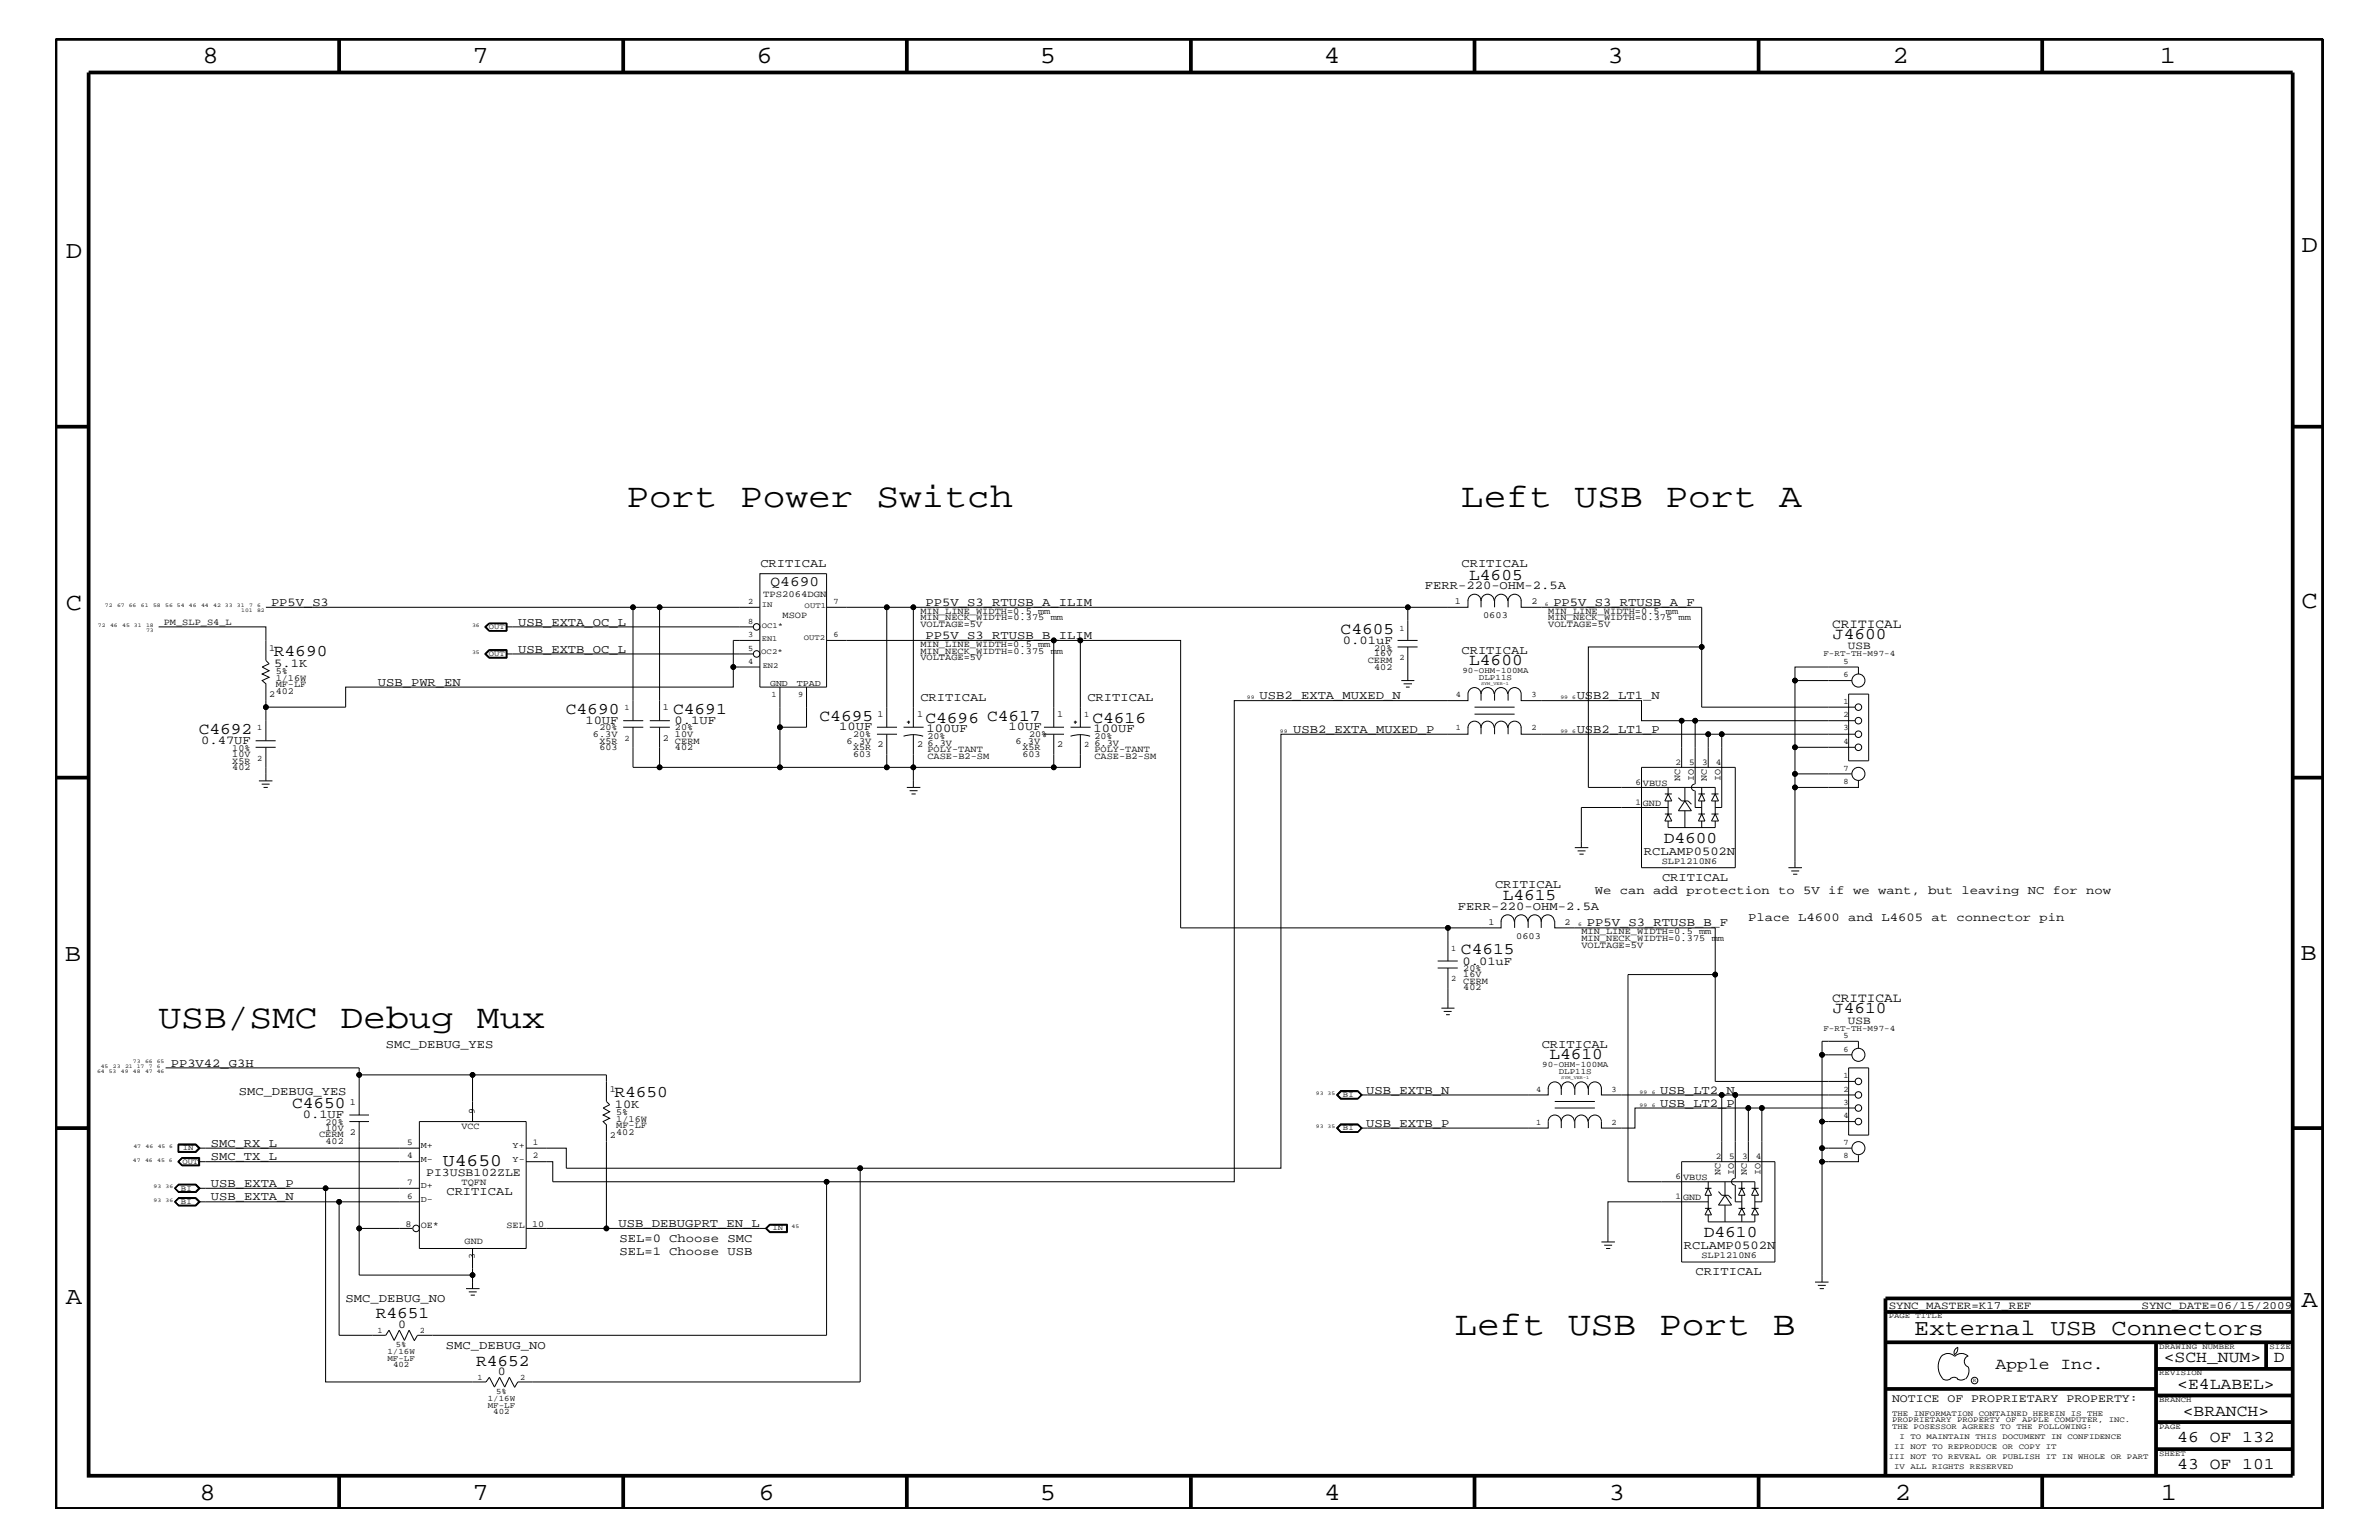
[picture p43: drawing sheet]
<svg xmlns="http://www.w3.org/2000/svg" width="432mm" height="279mm" viewBox="0 0 432 279" stroke-linecap="round" stroke-linejoin="round" font-family="sans-serif">
<defs><g id="words">
<g font-size="6.2">
<text x="113.7" y="92">Port Power Switch</text>
<text x="265.2" y="92">Left USB Port A</text>
<text x="28.8" y="186.5">USB/SMC Debug Mux</text>
<text x="264" y="242.3">Left USB Port B</text>
</g>
<g font-size="4.5">
<text x="36.7" y="11.5">8</text>
<text x="85.8" y="11.5">7</text>
<text x="137.3" y="11.5">6</text>
<text x="188.7" y="11.5">5</text>
<text x="240.3" y="11.5">4</text>
<text x="291.8" y="11.5">3</text>
<text x="343.5" y="11.5">2</text>
<text x="392" y="11.5">1</text>
<text x="11.9" y="46.8">D</text>
<text x="417.7" y="45.7">D</text>
<text x="11.9" y="110.6">C</text>
<text x="417.7" y="110.3">C</text>
<text x="11.8" y="174.3">B</text>
<text x="417.6" y="174.2">B</text>
<text x="11.9" y="236.7">A</text>
<text x="417.7" y="237.1">A</text>
<text x="36.2" y="272.1">8</text>
<text x="85.8" y="272.1">7</text>
<text x="137.7" y="272.1">6</text>
<text x="188.7" y="272.1">5</text>
<text x="240.4" y="272.1">4</text>
<text x="292" y="272.1">3</text>
<text x="343.9" y="272.1">2</text>
<text x="392.2" y="272.1">1</text>
</g>
<text font-size="4.1" x="347.4" y="242.3">External USB Connectors</text>
<text font-size="3.2" x="80.4" y="211.5">U4650</text>
<g font-size="3">
<text x="266.7" y="105.2">L4605</text>
<text x="49.7" y="119.1">R4690</text>
<text x="243.3" y="115">C4605</text>
<text x="332.7" y="115.9">J4600</text>
<text x="266.7" y="120.7">L4600</text>
<text x="102.7" y="129.6">C4690</text>
<text x="122.2" y="129.6">C4691</text>
<text x="148.8" y="130.8">C4695</text>
<text x="168" y="131.1">C4696 C4617</text>
<text x="198.3" y="131.1">C4616</text>
<text x="36.1" y="133.2">C4692</text>
<text x="302" y="153">D4600</text>
<text x="272.8" y="163.4">L4615</text>
<text x="265.2" y="173.2">C4615</text>
<text x="332.7" y="183.8">J4610</text>
<text x="281.2" y="192.2">L4610</text>
<text x="53" y="201">C4650</text>
<text x="111.5" y="199.1">R4650</text>
<text x="309.2" y="224.5">D4610</text>
<text x="68.2" y="239.2">R4651</text>
<text x="86.4" y="247.8">R4652</text>
<text x="362.2" y="248.4">Apple Inc.</text>
<text x="392.7" y="247.1">&lt;SCH_NUM&gt;</text>
<text x="395.2" y="252">&lt;E4LABEL&gt;</text>
<text x="412.7" y="247.1">D</text>
<text x="396.2" y="256.8">&lt;BRANCH&gt;</text>
<text x="395.2" y="261.6">46 OF 132</text>
<text x="395.2" y="266.6">43 OF 101</text>
</g>
<text font-size="2.6" x="139.9" y="106.4">Q4690</text>
<g font-size="2.4">
<text x="332.5" y="114">CRITICAL</text>
<text x="332.5" y="181.8">CRITICAL</text>
</g>
<g font-size="2.2">
<text x="138" y="102.9">CRITICAL</text>
<text x="258.6" y="106.9">FERR-220-OHM-2.5A</text>
<text x="265.3" y="102.9">CRITICAL</text>
<text x="49.2" y="109.9">PP5V_S3</text>
<text x="94.1" y="113.6">USB_EXTA_OC_L</text>
<text x="168" y="109.9">PP5V_S3_RTUSB_A_ILIM</text>
<text x="281.9" y="109.9">PP5V_S3_RTUSB_A_F</text>
<text x="94.1" y="118.4">USB_EXTB_OC_L</text>
<text x="168" y="115.9">PP5V_S3_RTUSB_B_ILIM</text>
<text x="243.8" y="116.8">0.01uF</text>
<text x="265.3" y="118.6">CRITICAL</text>
<text x="49.8" y="120.9">5.1K</text>
<text x="68.6" y="124.4">USB_PWR_EN</text>
<text x="106.3" y="131.3">10UF</text>
<text x="122.4" y="131.3">0.1UF</text>
<text x="167" y="127.1">CRITICAL</text>
<text x="197.4" y="127.1">CRITICAL</text>
<text x="228.6" y="126.9">USB2_EXTA_MUXED_N</text>
<text x="286.2" y="126.9">USB2_LT1_N</text>
<text x="36.5" y="135">0.47UF</text>
<text x="152.3" y="132.5">10UF</text>
<text x="168.1" y="132.8">100UF</text>
<text x="183" y="132.5">10UF</text>
<text x="198.5" y="132.8">100UF</text>
<text x="234.7" y="133">USB2_EXTA_MUXED_P</text>
<text x="286.2" y="133">USB2_LT1_P</text>
<text x="298.4" y="155.1">RCLAMP0502N</text>
<text x="271.4" y="161.1">CRITICAL</text>
<text x="301.7" y="159.9">CRITICAL</text>
<text x="264.6" y="165">FERR-220-OHM-2.5A</text>
<text x="289.5" y="162.2">We can add protection to 5V if we want, but leaving NC for now</text>
<text x="317.3" y="167.1">Place L4600 and L4605 at connector pin</text>
<text x="288" y="168.1">PP5V_S3_RTUSB_B_F</text>
<text x="265.4" y="175">0.01uF</text>
<text x="70" y="190.2">SMC_DEBUG_YES</text>
<text x="279.8" y="190.2">CRITICAL</text>
<text x="31" y="193.6">PP3V42_G3H</text>
<text x="43.3" y="198.7">SMC_DEBUG_YES</text>
<text x="54.9" y="202.9">0.1UF</text>
<text x="111.6" y="200.9">10K</text>
<text x="248" y="198.4">USB_EXTB_N</text>
<text x="301.3" y="200.9">USB_LT2_P</text>
<text x="301.3" y="198.4">USB_LT2_N</text>
<text x="38.3" y="208.1">SMC_RX_L</text>
<text x="248" y="204.4">USB_EXTB_P</text>
<text x="38.3" y="210.5">SMC_TX_L</text>
<text x="38.3" y="215.3">USB_EXTA_P</text>
<text x="38.3" y="217.8">USB_EXTA_N</text>
<text x="81" y="216.9">CRITICAL</text>
<text x="112.3" y="222.6">USB_DEBUGPRT_EN_L</text>
<text x="112.4" y="225.3">SEL=0 Choose SMC</text>
<text x="112.4" y="227.7">SEL=1 Choose USB</text>
<text x="305.6" y="226.6">RCLAMP0502N</text>
<text x="307.8" y="231.3">CRITICAL</text>
<text x="62.7" y="236.2">SMC_DEBUG_NO</text>
<text x="72.3" y="240.9">0</text>
<text x="80.9" y="244.7">SMC_DEBUG_NO</text>
<text x="90.4" y="249.5">0</text>
</g>
<g font-size="2.1">
<text x="77.3" y="213.3">PI3USB102ZLE</text>
<text x="343.4" y="254.4">NOTICE OF PROPRIETARY PROPERTY:</text>
</g>
<g font-size="2">
<text x="335.4" y="117.8">USB</text>
<text x="335.4" y="185.7">USB</text>
<text x="342.8" y="237.4">SYNC_MASTER=K17_REF</text>
<text x="388.7" y="237.4">SYNC_DATE=06/15/2009</text>
</g>
<g font-size="1.7">
<text x="29.7" y="113.3">PM_SLP_S4_L</text>
<text x="138.5" y="108.3">TPS2064DGN</text>
<text x="142" y="112">MSOP</text>
<text x="167" y="111.4">MIN_LINE_WIDTH=0.5 mm</text>
<text x="167" y="112.6">MIN_NECK_WIDTH=0.375 mm</text>
<text x="167" y="113.7">VOLTAGE=5V</text>
<text x="264.1" y="109.5">1</text>
<text x="269.2" y="112">0603</text>
<text x="278" y="109.5">2</text>
<text x="281" y="112.6">MIN_NECK_WIDTH=0.375 mm</text>
<text x="281" y="111.4">MIN_LINE_WIDTH=0.5 mm</text>
<text x="281" y="113.7">VOLTAGE=5V</text>
<text x="48.9" y="118.1">1</text>
<text x="167" y="117.4">MIN_LINE_WIDTH=0.5 mm</text>
<text x="167" y="118.6">MIN_NECK_WIDTH=0.375 mm</text>
<text x="167" y="119.8">VOLTAGE=5V</text>
<text x="249.4" y="119.1">16V</text>
<text x="249.4" y="118.1">20%</text>
<text x="50" y="125.9">402</text>
<text x="50" y="123.5">1/16W</text>
<text x="50" y="124.7">MF-LF</text>
<text x="50" y="122.3">5%</text>
<text x="248.2" y="120.3">CERM</text>
<text x="249.4" y="121.5">402</text>
<text x="48.9" y="126.5">2</text>
<text x="120.3" y="128.9">1</text>
<text x="159.3" y="130.2">1</text>
<text x="166.5" y="130.2">1</text>
<text x="191.9" y="130.2">1</text>
<text x="42.2" y="136.2">10%</text>
<text x="42.2" y="137.3">10V</text>
<text x="107.6" y="133.6">6.3V</text>
<text x="108.8" y="136.1">603</text>
<text x="108.8" y="134.9">X5R</text>
<text x="108.8" y="132.5">20%</text>
<text x="120.3" y="134.4">2</text>
<text x="122.5" y="136.1">402</text>
<text x="122.5" y="134.9">CERM</text>
<text x="122.5" y="133.6">10V</text>
<text x="122.5" y="132.5">20%</text>
<text x="153.7" y="134.9">6.3V</text>
<text x="154.9" y="133.8">20%</text>
<text x="154.9" y="137.3">603</text>
<text x="154.9" y="136.1">X5R</text>
<text x="159.3" y="135.6">2</text>
<text x="166.5" y="135.6">2</text>
<text x="168.3" y="137.7">CASE-B2-SM</text>
<text x="168.3" y="136.4">POLY-TANT</text>
<text x="168.3" y="134.1">20%</text>
<text x="168.3" y="135.3">6.3V</text>
<text x="184.3" y="134.9">6.3V</text>
<text x="185.6" y="136.1">X5R</text>
<text x="185.6" y="137.3">603</text>
<text x="186.8" y="133.8">20%</text>
<text x="191.9" y="135.6">2</text>
<text x="198.6" y="136.4">POLY-TANT</text>
<text x="198.6" y="137.7">CASE-B2-SM</text>
<text x="198.6" y="135.3">6.3V</text>
<text x="198.6" y="134.1">20%</text>
<text x="42.2" y="139.7">402</text>
<text x="42.2" y="138.5">X5R</text>
<text x="298.2" y="142.6">VBUS</text>
<text x="305" y="141.7" transform="rotate(-90 305 141.7)">NC</text>
<text x="307.4" y="141.7" transform="rotate(-90 307.4 141.7)">IO</text>
<text x="309.8" y="141.7" transform="rotate(-90 309.8 141.7)">NC</text>
<text x="312.3" y="141.7" transform="rotate(-90 312.3 141.7)">IO</text>
<text x="298.2" y="146.2">GND</text>
<text x="301.6" y="156.7">SLP1210N6</text>
<text x="270.2" y="167.8">1</text>
<text x="284" y="167.8">2</text>
<text x="275.2" y="170.3">0603</text>
<text x="287" y="172">VOLTAGE=5V</text>
<text x="287" y="169.5">MIN_LINE_WIDTH=0.5 mm</text>
<text x="287" y="170.7">MIN_NECK_WIDTH=0.375 mm</text>
<text x="265.6" y="179.7">402</text>
<text x="265.6" y="178.5">CERM</text>
<text x="265.6" y="177.3">16V</text>
<text x="265.6" y="176.2">20%</text>
<text x="63.5" y="200.4">1</text>
<text x="86.2" y="202.1" transform="rotate(-90 86.2 202.1)">9</text>
<text x="110.7" y="198.1">1</text>
<text x="111.8" y="202.3">5%</text>
<text x="111.8" y="203.5">1/16W</text>
<text x="57.9" y="206.4">CERM 2</text>
<text x="59.1" y="207.6">402</text>
<text x="59.1" y="205.2">10V</text>
<text x="59.1" y="204.1">20%</text>
<text x="83.7" y="204.9">VCC</text>
<text x="110.7" y="206.5">2</text>
<text x="111.8" y="204.7">MF-LF</text>
<text x="111.8" y="205.9">402</text>
<text x="83.8" y="214.9">TQFN</text>
<text x="305.5" y="214.2">VBUS</text>
<text x="312.3" y="213.2" transform="rotate(-90 312.3 213.2)">NC</text>
<text x="314.7" y="213.2" transform="rotate(-90 314.7 213.2)">IO</text>
<text x="317.1" y="213.2" transform="rotate(-90 317.1 213.2)">NC</text>
<text x="319.5" y="213.2" transform="rotate(-90 319.5 213.2)">IO</text>
<text x="305.5" y="217.8">GND</text>
<text x="73.6" y="222.6">8</text>
<text x="76.4" y="222.9">OE*</text>
<text x="84.3" y="225.7">GND</text>
<text x="91.9" y="222.9">SEL</text>
<text x="96.6" y="222.5">10</text>
<text x="86.2" y="228.5" transform="rotate(-90 86.2 228.5)">3</text>
<text x="308.8" y="228.3">SLP1210N6</text>
</g>
<g font-size="1.6">
<text x="139.8" y="124.4">GND</text>
<text x="144.6" y="124.4">TPAD</text>
<text x="296.8" y="142.4">6</text>
<text x="304.1" y="138.8">2</text>
<text x="306.6" y="138.8">5</text>
<text x="308.9" y="138.8">3</text>
<text x="311.4" y="138.8">4</text>
<text x="296.8" y="146.1">1</text>
<text x="73.9" y="207.7">5</text>
<text x="76.4" y="208.3">M+</text>
<text x="93" y="208.3">Y+</text>
<text x="96.7" y="207.7">1</text>
<text x="73.9" y="215">7</text>
<text x="73.9" y="210.2">4</text>
<text x="76.4" y="215.6">D+</text>
<text x="76.4" y="210.8">M-</text>
<text x="93" y="210.8">Y-</text>
<text x="96.7" y="210.2">2</text>
<text x="304.1" y="213.9">6</text>
<text x="311.4" y="210.3">2</text>
<text x="313.9" y="210.3">5</text>
<text x="316.2" y="210.3">3</text>
<text x="318.7" y="210.3">4</text>
<text x="73.9" y="217.5">6</text>
<text x="76.4" y="218">D-</text>
<text x="304.1" y="217.5">1</text>
</g>
<g font-size="1.5">
<text x="135.8" y="109.5">2</text>
<text x="135.8" y="113.1">8</text>
<text x="151.3" y="109.5">7</text>
<text x="135.8" y="115.6">3</text>
<text x="135.8" y="118.1">5</text>
<text x="151.3" y="115.6">6</text>
<text x="254" y="114.4">1</text>
<text x="254" y="119.8">2</text>
<text x="331" y="119.1">F-RT-TH-M97-4</text>
<text x="135.8" y="120.4">4</text>
<text x="265.4" y="122">90-OHM-100MA</text>
<text x="268.4" y="123.4">DLP11S</text>
<text x="334.6" y="120.4">5</text>
<text x="334.6" y="122.9">6</text>
<text x="113.4" y="128.9">1</text>
<text x="140" y="126.5">1</text>
<text x="144.9" y="126.5">9</text>
<text x="196.8" y="130.2">1</text>
<text x="264.2" y="126.5">4</text>
<text x="278" y="126.5">3</text>
<text x="334.6" y="127.7">1</text>
<text x="334.6" y="130.2">2</text>
<text x="46.7" y="132.5">1</text>
<text x="113.4" y="134.4">2</text>
<text x="196.8" y="135.6">2</text>
<text x="264.2" y="132.5">1</text>
<text x="278" y="132.5">2</text>
<text x="334.6" y="132.5">3</text>
<text x="334.6" y="135">4</text>
<text x="46.7" y="138">2</text>
<text x="334.6" y="139.8">7</text>
<text x="334.6" y="142.3">8</text>
<text x="263.4" y="172.6">1</text>
<text x="263.4" y="178">2</text>
<text x="331" y="187">F-RT-TH-M97-4</text>
<text x="334.6" y="188.3">5</text>
<text x="334.6" y="190.8">6</text>
<text x="279.9" y="193.6">90-OHM-100MA</text>
<text x="282.9" y="194.8">DLP11S</text>
<text x="334.6" y="195.6">1</text>
<text x="278.8" y="198.1">4</text>
<text x="292.5" y="198.1">3</text>
<text x="334.6" y="198.1">2</text>
<text x="334.6" y="200.4">3</text>
<text x="334.6" y="202.9">4</text>
<text x="278.8" y="204.1">1</text>
<text x="292.5" y="204.1">2</text>
<text x="334.6" y="207.7">7</text>
<text x="334.6" y="210.2">8</text>
<text x="68.5" y="241.9">1</text>
<text x="70.3" y="245.6">1/16W</text>
<text x="71.8" y="244.5">5%</text>
<text x="76.2" y="241.9">2</text>
<text x="70.3" y="246.9">MF-LF</text>
<text x="71.3" y="248.1">402</text>
<text x="86.7" y="250.4">1</text>
<text x="94.4" y="250.4">2</text>
<text x="88.5" y="254.2">1/16W</text>
<text x="88.5" y="255.4">MF-LF</text>
<text x="89.5" y="256.6">402</text>
<text x="90" y="252.9">5%</text>
</g>
<g font-size="1.4">
<text x="138.3" y="114">OC1*</text>
<text x="138.3" y="110.2">IN</text>
<text x="146" y="110.3">OUT1</text>
<text x="88.7" y="119">OUT</text>
<text x="88.7" y="114.2">OUT</text>
<text x="138.2" y="118.7">OC2*</text>
<text x="138.3" y="116.4">EN1</text>
<text x="145.9" y="116.2">OUT2</text>
<text x="138.4" y="121.2">EN2</text>
<text x="243.8" y="199">BI</text>
<text x="33.2" y="208.7">IN</text>
<text x="243.8" y="205.1">BI</text>
<text x="33.1" y="211.1">OUT</text>
<text x="32.9" y="218.4">BI</text>
<text x="32.9" y="216">BI</text>
<text x="140.2" y="223.2">IN</text>
<text x="342.8" y="239.2">PAGE TITLE</text>
<text x="391.9" y="244.7">DRAWING NUMBER</text>
<text x="411.9" y="244.7">SIZE</text>
<text x="391.9" y="249.5">REVISION</text>
<text x="343.4" y="256.8">THE INFORMATION CONTAINED HEREIN IS THE</text>
<text x="391.9" y="254.4">BRANCH</text>
<text x="343.4" y="259.3">THE POSESSOR AGREES TO THE FOLLOWING:</text>
<text x="343.4" y="258">PROPRIETARY PROPERTY OF APPLE COMPUTER, INC.</text>
<text x="343.8" y="262.9">II NOT TO REPRODUCE OR COPY IT</text>
<text x="344.8" y="261.1">I TO MAINTAIN THIS DOCUMENT IN CONFIDENCE</text>
<text x="391.9" y="259.3">PAGE</text>
<text x="342.8" y="264.7">III NOT TO REVEAL OR PUBLISH IT IN WHOLE OR PART</text>
<text x="343.8" y="266.6">IV ALL RIGHTS RESERVED</text>
<text x="391.9" y="264.1">SHEET</text>
</g>
<g font-size="1">
<text x="17.8" y="113.7">72</text>
<text x="19.1" y="110.2">72</text>
<text x="20" y="113.7">46</text>
<text x="21.3" y="110.2">67 66</text>
<text x="22.2" y="113.7">45 31</text>
<text x="25.6" y="110.2">61</text>
<text x="26.5" y="113.7">18</text>
<text x="27.8" y="110.2">58</text>
<text x="30" y="110.2">56 54</text>
<text x="34.3" y="110.2">46</text>
<text x="36.5" y="110.2">44</text>
<text x="38.7" y="110.2">42 33</text>
<text x="43" y="110.2">31</text>
<text x="43.8" y="111">101</text>
<text x="45.2" y="110.2">7</text>
<text x="46.7" y="111">82</text>
<text x="46.7" y="110.2">6</text>
<text x="85.7" y="113.7">36</text>
<text x="280.4" y="109.9">6</text>
<text x="26.5" y="114.7">73</text>
<text x="85.7" y="118.6">35</text>
<text x="226.3" y="126.9">99</text>
<text x="283.2" y="126.9">99 6</text>
<text x="232.3" y="133">99</text>
<text x="283.2" y="133">99 6</text>
<text x="286.4" y="168.1">6</text>
<text x="17.6" y="194.7">64 53</text>
<text x="18.3" y="193.7">45</text>
<text x="20.5" y="193.7">23</text>
<text x="21.9" y="194.7">49</text>
<text x="22.7" y="193.7">21 17</text>
<text x="24.1" y="194.7">48</text>
<text x="24.1" y="192.9">73</text>
<text x="26.3" y="194.7">47 46</text>
<text x="26.3" y="192.9">66 65</text>
<text x="27" y="193.7">7</text>
<text x="28.4" y="193.7">6</text>
<text x="238.8" y="198.7">93 35</text>
<text x="297.6" y="200.9">99</text>
<text x="297.6" y="198.4">99</text>
<text x="299.8" y="200.9">6</text>
<text x="299.8" y="198.4">6</text>
<text x="24.2" y="208.3">47</text>
<text x="26.4" y="208.3">46</text>
<text x="28.6" y="208.3">45 6</text>
<text x="238.8" y="204.7">93 35</text>
<text x="24.1" y="210.8">47</text>
<text x="26.3" y="210.8">46</text>
<text x="27.9" y="215.6">93</text>
<text x="28.5" y="210.8">45 6</text>
<text x="30.1" y="215.6">36</text>
<text x="27.9" y="218">93</text>
<text x="30.1" y="218">36</text>
<text x="143.7" y="222.9">45</text>
<text x="358.1" y="250.7">R</text>
</g>
<g font-size=".8">
<text x="268.8" y="124.2">SYM_VER-1</text>
<text x="283.4" y="195.7">SYM_VER-1</text>
</g>
</g></defs>
<g fill="none" stroke="#000" stroke-width=".18">
<path d="M28.8 113.7h19.5v6.1l.6 .6-1.3 .6 1.3 .7-1.3 .6 1.3 .6-1.3 .6 .7 .6v10.3M48.3 110.2h66.6M88 113.7l.7-.6h3.3v1.4h-3.3zM88.7 117.9h3.3v1.5h-3.3l-.7-.8zM88.8 118.1h3.1v1.1h-3.1l-.6-.6zM88.8 117.9l-.7 .7 .7 .7M88.8 114.4h3.1M88.8 113.1l-.7 .6 .7 .8M88.8 113.1l-.7 .6 .7 .7M88.8 113.1h3.1M88.8 113.1l-.6 .6 .6 .7M91.9 113.1v1.3"/>
<path d="M91.9 118.6h44.8M91.9 113.7h44.8M91.9 117.9v1.4h-3.1M91.9 113.1v1.4M91.9 118h-3.1l-.7 .6 .7 .7M119.7 110.2h-4.8v20.6M119.7 110.2v20.6M119.7 110.2h18.2M137.9 104.1h12.1v20.6h-12.1zM137.9 116.2h-4.8v8.5h-70.4v3.6h-14.4M150 116.2h41.3v15.7M150 110.2h11"/>
<path d="M161 110.2h4.8v21.7M161 110.2v21.7M165.8 110.2h89.7M191.3 116.2h4.8v15.7M196.1 116.2h18.2v52.1h48.5M253.7 117.4h3.6M253.7 116.2h3.6M255.5 117.4v6.1M266.4 108.9v1.3h-10.9v6M266.4 109a1.19 1.19 0 0 1 1.2-1.2 1.19 1.19 0 0 1 1.2 1.2 1.19 1.19 0 0 1 1.2-1.2 1.19 1.19 0 0 1 1.2 1.2M268.8 108.9v1.3M271.3 109a1.19 1.19 0 0 1 1.2-1.2 1.19 1.19 0 0 1 1.1 1.2"/>
<path d="M271.3 108.9v1.3M273.7 109a1.19 1.19 0 0 1 1.2-1.2 1.19 1.19 0 0 1 1.2 1.2M273.7 108.9v1.3M276.1 108.9v1.3h32.8v7.2M46.4 135.6h3.6M46.4 134.4h3.6M48.3 135.6v6.1M113.1 131.9h3.7M113.1 130.8h3.7M114.9 131.9v7.3h4.8M117.9 131.9h3.7M117.9 130.8h3.7"/>
<path d="M133.1 121h4.8M141.6 124.7v14.5h-21.9v-7.3M141.6 139.2h19.4M146.4 124.7v7.2h-4.8M159.2 131.9h3.6M159.2 133.2h3.6M161 133.2v6h4.8v-6M164 133.6a5.8 5.8 0 0 1 3.6 0M164 131.9h3.6M164.6 131h.6M164.9 130.8v.5M189.5 131.9h3.6"/>
<path d="M189.5 133.2h3.6M191.3 133.2v6h-25.5v3.7M194.3 133.6a5.8 5.8 0 0 1 3.6 0M194.3 131.9h3.7M194.9 131h.6M195.2 130.8v.5M196.1 133.2v6h-4.8M254.3 123.5h2.4M254.8 124.1h1.5M255.2 124.7h.7M266.4 131.9v1.3h-33.9v78.7h-76.4M266.4 132a1.19 1.19 0 0 1 1.2-1.2 1.19 1.19 0 0 1 1.2 1.2 1.19 1.19 0 0 1 1.2-1.2 1.19 1.19 0 0 1 1.2 1.2"/>
<path d="M267.6 128.3h7.3M267.6 129.6h7.3M268.8 125.9a1.19 1.19 0 0 0-1.2-1.2 1.19 1.19 0 0 0-1.2 1.2v1.2h-42.4v87.3h-74M268.8 125.9a1.19 1.19 0 0 1 1.2-1.2 1.19 1.19 0 0 1 1.2 1.2M268.8 125.9v1.2M268.8 131.9v1.3M271.3 132a1.19 1.19 0 0 1 1.2-1.2 1.19 1.19 0 0 1 1.1 1.2M271.3 131.9v1.3M273.6 125.9a1.19 1.19 0 0 0-1.1-1.2 1.19 1.19 0 0 0-1.2 1.2v1.2M273.7 127.1v-1.2a1.19 1.19 0 0 1 1.2-1.2 1.19 1.19 0 0 1 1.2 1.2v1.2h21.8v3.7h7.3v8.4M273.7 132a1.19 1.19 0 0 1 1.2-1.2 1.19 1.19 0 0 1 1.2 1.2M273.7 131.9v1.3"/>
<path d="M276.1 131.9v1.3h33.9M297.9 139.2h17.1v18.2h-17.1zM305.2 130.8h2.5M312.5 133.2h-2.5v6M325.8 123.5v12.1M335.5 125.9h3.7v12.1h-3.7zM336.7 135.6h-10.9v4.8h10.3M336.7 133.2h-24.2v13.3h-1.2M336.7 130.8h-29v11.5M336.7 128.3h-27.8v-10.9h-20.6v25.5h23M337.3 122.3v-1.3h-11.5v2.5h10.3M47 141.7h2.4"/>
<path d="M47.5 142.3h1.4M47.8 142.9h.8M164.6 142.9h2.4M165.1 143.5h1.4M165.4 144h.8M285.8 153.8h2.5M286.3 154.4h1.5M286.7 155h.7M302.2 144h1.2M302.2 147.7h1.2M302.8 147.7l.6 1.3h-1.2zM302.8 142.9v1.1l.6 1.3h-1.2l.6-1.3"/>
<path d="M302.8 149v1.1h8.5v-1.1M302.8 145.3v2.4M302.8 146.5h-15.8v7.3M304.6 144.7l.6 .6h1.2l.6 .6M305.8 145.3l1.2 1.8h-2.4zM305.8 142.9v2.4M305.8 147.1v3M307.6 142.3a.59 .59 0 0 0-.6 .6 .59 .59 0 0 0 .6 .6M307.7 143.5v3h1.2M308.3 144h1.2M308.3 147.7h1.2M308.9 147.7l.6 1.3h-1.2z"/>
<path d="M308.9 144l.6 1.3h-1.2zM308.9 142.9v1.1M308.9 145.3v2.4M308.9 149v1.1M310.6 144h1.3M310.6 147.7h1.3M311.3 142.9h.1M311.3 144l.6 1.3h-1.3zM311.3 142.9v1.1M311.3 145.3v2.4M311.3 147.7l.6 1.3h-1.3zM324.6 157.4h2.5"/>
<path d="M325.1 158h1.5M325.5 158.6h.7M325.8 140.4v2.5M337.3 141.7v1.2h-11.5v14.5M260.9 175.6h3.7M260.9 174.4h3.7M262.8 175.6v7.3M272.5 167.1v1.2h-9.7v6.1M272.5 167.2a1.19 1.19 0 0 1 1.1-1.2 1.19 1.19 0 0 1 1.2 1.2M274.9 167.2a1.19 1.19 0 0 1 1.2-1.2 1.19 1.19 0 0 1 1.2 1.2M274.9 167.1v1.2M277.4 167.2a1.19 1.19 0 0 1 1.2-1.2 1.19 1.19 0 0 1 1.1 1.2 1.19 1.19 0 0 1 1.2-1.2 1.19 1.19 0 0 1 1.2 1.2"/>
<path d="M277.4 167.1v1.2M279.7 167.1v1.2M282.2 167.1v1.2h29.1v27.9h25.4M311.3 176.8h-15.8v37.6h23M30.1 193.7h35.1v1.3M85.8 195h-20.6v7.3M242.6 198.7l.7-.8h3.2l.7 .8-.7 .7h-3.2zM243.3 198h3.2l.6 .7-.6 .6h-3.2l-.6-.6zM243.4 198.1h3.1l.6 .6-.6 .5h-3.1l-.6-.5zM246.5 197.9h-3.2l-.6 .8 .6 .6h3.2M246.5 197.9l.6 .8-.6 .6M261.6 182.9h2.4"/>
<path d="M262 183.5h1.5M262.5 184.1h.6M281 197.4v1.3h-33.9M281 197.5a1.19 1.19 0 0 1 1.2-1.2 1.19 1.19 0 0 1 1.2 1.2 1.19 1.19 0 0 1 1.2-1.2 1.19 1.19 0 0 1 1.2 1.2M282.2 199.8h7.3M283.4 197.4v1.3M285.8 197.5a1.19 1.19 0 0 1 1.2-1.2 1.19 1.19 0 0 1 1.2 1.2M285.8 197.4v1.3M288.3 197.5a1.19 1.19 0 0 1 1.2-1.2 1.19 1.19 0 0 1 1.2 1.2M288.3 197.4v1.3M290.7 197.4v1.3h21.8M315 198.7h-2.5v12.1"/>
<path d="M335.5 193.7h3.7v12.2h-3.7zM336.1 191.4h-5.4v12.1h6M336.7 198.7h-21.7v15.1M337.3 190.2v-1.3h-6.6v2.5M31.8 215.6l.6-.7h3.2l.6 .7-.6 .8M31.8 215.6l.6 .8h3.2M32.3 207.5h3.3l.7 .8-.7 .8h-3.3zM32.3 207.6h3.3l.6 .7-.6 .8M32.4 217.5h3.1l.6 .5-.6 .6h-3.1l-.6-.6zM32.4 217.4h3.1l.7 .6-.7 .7h-3.1l-.6-.7zM32.4 217.4h3.2l.6 .6-.6 .7h-3.2l-.6-.7zM32.4 217.3h3.2l.7 .7-.7 .8h-3.2l-.7-.8z"/>
<path d="M32.4 215h3.1l.6 .6-.6 .6h-3.1l-.6-.6zM32.4 214.9h3.1l.7 .7-.7 .7h-3.1l-.6-.7zM32.4 214.8h3.2l.7 .8-.7 .8h-3.2l-.7-.8zM32.4 210.8l.7-.6h3v1.2h-3zM32.4 207.7h3.1l.7 .6-.7 .7h-3.1zM33 210h3.2v1.5h-3.2l-.7-.7zM33 210.1h3.2v1.3h-3.2M33 210.1l-.7 .7 .7 .6M33 210.1l-.6 .7 .6 .6M35.5 207.7l.6 .6M36.1 218h25.5M36.1 215.6h23"/>
<path d="M36.1 208.3l-.6 .6h-3.1M36.1 208.3h40M36.1 210.8h40M63.4 203.5h3.6M63.4 202.3h3.6M65.2 203.5v19.4M76.1 215.6h-17v35.1h29.1l.6-.8 .9 1.8 1-1.8 .9 1.8 .9-1.8 .9 1.8M76.1 218h-14.5v24.3h8.4l.6-1 .9 1.9 1-1.9 .9 1.9 .9-1.9 .9 1.9M76.1 203.5h19.4v23h-19.4zM85.8 203.5v-8.5h24.3v4.8l.6 .6-1.2 .6 1.2 .7-1.2 .6 1.2 .6-1.2 .6 .6 .6v18.8h29M95.5 208.3h7.3v3.6h53.3v38.8h-62.1l-.6 1M95.5 210.8h4.8v3.6h49.7v27.9h-74.2l-.6 1"/>
<path d="M242.6 204.7l.7-.8h3.2l.7 .8-.7 .7h-3.2zM242.7 204.7l.6-.7h3.2l.6 .7-.6 .7h-3.2zM246.5 204.1h-3.1l-.6 .6 .6 .6h3.1M246.5 204.1h-3.2l-.6 .6 .6 .6h3.2M246.5 204.1l.6 .6-.6 .6M282.2 201h7.3M283.4 203.5a1.19 1.19 0 0 0-1.2-1.2 1.19 1.19 0 0 0-1.2 1.2v1.2h-33.9M283.4 203.5a1.19 1.19 0 0 1 1.2-1.2 1.19 1.19 0 0 1 1.2 1.2M283.4 203.5v1.2M288.2 203.5a1.19 1.19 0 0 0-1.2-1.2 1.19 1.19 0 0 0-1.2 1.2v1.2M288.3 204.7v-1.2a1.19 1.19 0 0 1 1.2-1.2 1.19 1.19 0 0 1 1.2 1.2v1.2h6.1v-3.7h20.5v9.8M305.2 210.8h17v18.2h-17z"/>
<path d="M309.5 215.6h1.1M309.5 219.2h1.1M310 219.2l.6 1.2h-1.1zM310 214.4v1.2l.6 1.3h-1.1l.5-1.3M310 218h-18.2v7.3M310 216.9v2.3M311.9 216.2l.6 .7h1.2l.6 .6M313.1 216.9l1.2 1.7h-2.4zM313.1 214.4v2.5M313.1 218.6v3.1M314.9 213.8a.59 .59 0 0 0-.6 .6 .59 .59 0 0 0 .6 .6M315 215v3h1.1"/>
<path d="M315.6 215.6h1.1M315.6 219.2h1.1M316.1 219.2l.6 1.2h-1.1zM316.1 215.6l.6 1.3h-1.1zM316.1 214.4v1.2M316.1 216.9v2.3M317.3 201h2.5M317.9 215.6h1.3M317.9 219.2h1.3M318.5 214.4h.1M318.5 215.6l.7 1.3h-1.3zM318.5 214.4v1.2"/>
<path d="M318.5 216.9v2.3M318.5 219.2l.7 1.2h-1.3zM330.7 203.5v4.8M336.1 208.3h-5.4v2.5M336.7 201h-16.9v17h-1.3M337.3 209.6v1.2h-6.6v21.8M74.8 222.9h-9.6v8.4h20.6M84.6 233.8h2.4M85.1 234.4h1.4M85.4 235h.8M85.8 226.5v7.3M95.5 222.9h14.6"/>
<path d="M138.9 222.9l.8-.8h3.2v1.5h-3.2zM139.1 222.9l.7-.6h2.9v1.2h-2.9zM139.1 222.9l.6 .6M139.7 222.2l-.7 .7 .7 .6M139.7 222.2h3.1v1.3h-3.1M139.7 222.2l-.6 .7M290.7 225.3h2.4M291.2 225.9h1.4M291.5 226.5h.8M310 220.4v1.3h8.5v-1.3M316.1 220.4v1.3M329.4 232.6h2.5"/>
<path d="M329.9 233.2h1.5M330.3 233.8h.7M352.3 246.1a1.69 1.69 0 0 1 2.5 0 1.72 1.72 0 0 1 2.4 0M352.4 246a3.2 3.2 0 0 0 .4 4.3l.8 .1 .4-.2M354 250.2l.7-.3 .7 .3M355.2 250.2l.7 .2 .7-.2M355.3 244.4v.3a1.18 1.18 0 0 1-.6 1.1M355.4 244.4a.99 .99 0 0 0-.6 1.4M357.2 246a1.04 1.04 0 0 0-.7 1 1.04 1.04 0 0 0 .7 1M357.3 248l.1 .7a2.11 2.11 0 0 1-.6 1.5"/>
<circle cx="114.9" cy="110.2" r=".42"/>
<circle cx="119.7" cy="110.2" r=".42"/>
<circle cx="137.3" cy="118.6" r=".59"/>
<circle cx="137.3" cy="113.7" r=".59"/>
<circle cx="161" cy="110.2" r=".42"/>
<circle cx="165.8" cy="110.2" r=".42"/>
<circle cx="191.3" cy="116.2" r=".42"/>
<circle cx="196.1" cy="116.2" r=".42"/>
<circle cx="255.5" cy="110.2" r=".42"/>
<circle cx="308.9" cy="117.4" r=".42"/>
<circle cx="48.3" cy="128.3" r=".42"/>
<circle cx="119.7" cy="139.2" r=".42"/>
<circle cx="133.1" cy="121" r=".42"/>
<circle cx="141.6" cy="139.2" r=".42"/>
<circle cx="141.6" cy="131.9" r=".42"/>
<circle cx="161" cy="139.2" r=".42"/>
<circle cx="165.8" cy="139.2" r=".42"/>
<circle cx="191.3" cy="139.2" r=".42"/>
<circle cx="305.2" cy="130.8" r=".42"/>
<circle cx="307.7" cy="130.8" r=".42"/>
<circle cx="310" cy="133.2" r=".42"/>
<circle cx="312.5" cy="133.2" r=".42"/>
<circle cx="325.8" cy="135.6" r=".42"/>
<circle cx="325.8" cy="123.5" r=".42"/>
<circle cx="337.3" cy="123.5" r="1.19"/>
<circle cx="337.3" cy="135.6" r=".59"/>
<circle cx="337.3" cy="128.3" r=".59"/>
<circle cx="337.3" cy="130.8" r=".59"/>
<circle cx="337.3" cy="133.2" r=".59"/>
<circle cx="325.8" cy="142.9" r=".42"/>
<circle cx="325.8" cy="140.4" r=".42"/>
<circle cx="337.3" cy="140.4" r="1.19"/>
<circle cx="262.8" cy="168.3" r=".42"/>
<circle cx="311.3" cy="176.8" r=".42"/>
<circle cx="65.2" cy="195" r=".42"/>
<circle cx="85.8" cy="195" r=".42"/>
<circle cx="312.5" cy="198.7" r=".42"/>
<circle cx="315" cy="198.7" r=".42"/>
<circle cx="330.7" cy="191.4" r=".42"/>
<circle cx="337.3" cy="191.4" r="1.19"/>
<circle cx="337.3" cy="198.7" r=".59"/>
<circle cx="337.3" cy="196.2" r=".59"/>
<circle cx="59.1" cy="215.6" r=".42"/>
<circle cx="61.6" cy="218" r=".42"/>
<circle cx="150" cy="214.4" r=".42"/>
<circle cx="156.1" cy="211.9" r=".42"/>
<circle cx="317.3" cy="201" r=".42"/>
<circle cx="319.8" cy="201" r=".42"/>
<circle cx="330.7" cy="210.8" r=".42"/>
<circle cx="330.7" cy="208.3" r=".42"/>
<circle cx="330.7" cy="203.5" r=".42"/>
<circle cx="337.3" cy="208.3" r="1.19"/>
<circle cx="337.3" cy="203.5" r=".59"/>
<circle cx="337.3" cy="201" r=".59"/>
<circle cx="65.2" cy="222.9" r=".42"/>
<circle cx="75.5" cy="222.9" r=".59"/>
<circle cx="85.8" cy="231.3" r=".42"/>
<circle cx="110.1" cy="222.9" r=".42"/>
<circle cx="358.4" cy="250.5" r=".59"/>
</g>
<g fill="none" stroke="#000" stroke-width=".68" stroke-linecap="butt">
<path d="M10.1 7.1h411.5v266.7h-411.5zM16.1 13.2h400v254.5h-400zM61.6 7.1v6.1M113.1 7.1v6.1M164.6 7.1v6.1M216.2 7.1v6.1M267.6 7.1v6.1M319.2 7.1v6.1M370.7 7.1v6.1M10.1 77.4h6M416.1 77.4h5.5M10.1 141.1h6"/>
<path d="M416.1 141.1h5.5M10.1 204.7h6M416.1 204.7h5.5M342.2 238h73.9M416.1 235.6h-73.9v32.1M342.2 243.5h73.9M342.2 252h49.1M391.3 243.5v24.2M391.3 258h24.8M391.3 253.2h24.8M391.3 248.4h24.8M411.3 243.5v4.9"/>
<path d="M61.6 267.7v6.1M113.1 267.7v6.1M164.6 267.7v6.1M216.2 268v5.8M267.6 267.7v6.1M319.2 267.7v6.1M370.7 267.7v6.1M391.3 262.9h24.8"/>
</g>
<g fill="#000">
<circle cx="114.9" cy="110.2" r=".42"/>
<circle cx="119.7" cy="110.2" r=".42"/>
<circle cx="161" cy="110.2" r=".42"/>
<circle cx="165.8" cy="110.2" r=".42"/>
<circle cx="191.3" cy="116.2" r=".42"/>
<circle cx="196.1" cy="116.2" r=".42"/>
<circle cx="255.5" cy="110.2" r=".42"/>
<circle cx="308.9" cy="117.4" r=".42"/>
<circle cx="48.3" cy="128.3" r=".42"/>
<circle cx="119.7" cy="139.2" r=".42"/>
<circle cx="133.1" cy="121" r=".42"/>
<circle cx="141.6" cy="139.2" r=".42"/>
<circle cx="141.6" cy="131.9" r=".42"/>
<circle cx="161" cy="139.2" r=".42"/>
<circle cx="165.8" cy="139.2" r=".42"/>
<circle cx="191.3" cy="139.2" r=".42"/>
<circle cx="305.2" cy="130.8" r=".42"/>
<circle cx="307.7" cy="130.8" r=".42"/>
<circle cx="310" cy="133.2" r=".42"/>
<circle cx="312.5" cy="133.2" r=".42"/>
<circle cx="325.8" cy="135.6" r=".42"/>
<circle cx="325.8" cy="123.5" r=".42"/>
<circle cx="325.8" cy="142.9" r=".42"/>
<circle cx="325.8" cy="140.4" r=".42"/>
<circle cx="262.8" cy="168.3" r=".42"/>
<circle cx="311.3" cy="176.8" r=".42"/>
<circle cx="65.2" cy="195" r=".42"/>
<circle cx="85.8" cy="195" r=".42"/>
<circle cx="312.5" cy="198.7" r=".42"/>
<circle cx="315" cy="198.7" r=".42"/>
<circle cx="330.7" cy="191.4" r=".42"/>
<circle cx="59.1" cy="215.6" r=".42"/>
<circle cx="61.6" cy="218" r=".42"/>
<circle cx="150" cy="214.4" r=".42"/>
<circle cx="156.1" cy="211.9" r=".42"/>
<circle cx="317.3" cy="201" r=".42"/>
<circle cx="319.8" cy="201" r=".42"/>
<circle cx="330.7" cy="210.8" r=".42"/>
<circle cx="330.7" cy="208.3" r=".42"/>
<circle cx="330.7" cy="203.5" r=".42"/>
<circle cx="65.2" cy="222.9" r=".42"/>
<circle cx="85.8" cy="231.3" r=".42"/>
<circle cx="110.1" cy="222.9" r=".42"/>
</g>
<use href="#words"/>
</svg>
